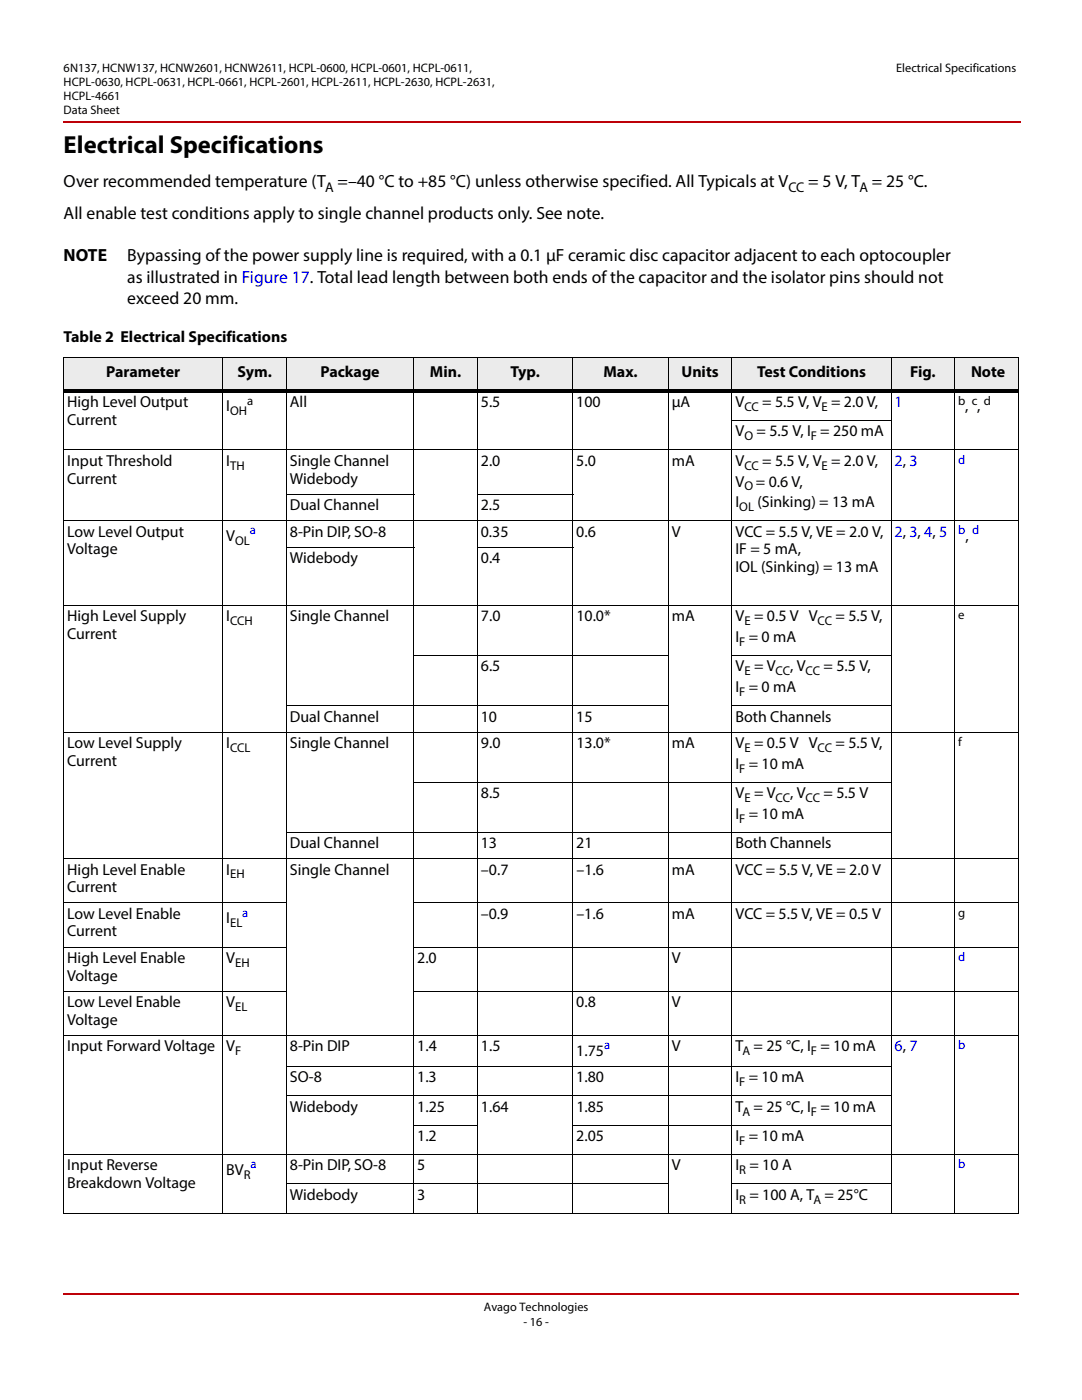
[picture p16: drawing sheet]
<svg xmlns="http://www.w3.org/2000/svg" width="216mm" height="279mm" viewBox="0 0 216 279" stroke-linecap="round" stroke-linejoin="round" font-family="sans-serif">
<defs><g id="words">
<text font-size="4.9" x="12.7" y="30.5">Electrical Specifications</text>
<g font-size="3.5">
<text x="12.7" y="37.4">Over recommended temperature (T =–40 °C to +85 °C) unless otherwise specified. All Typicals at V</text>
<text x="161.3" y="37.4">= 5 V, T = 25 °C.</text>
<text x="12.7" y="43.7">All enable test conditions apply to single channel products only. See note.</text>
<text x="12.7" y="52.2">NOTE</text>
<text x="25.4" y="52.2">Bypassing of the power supply line is required, with a 0.1 μF ceramic disc capacitor adjacent to each optocoupler</text>
<text x="25.4" y="56.4">as illustrated in Figure 17. Total lead length between both ends of the capacitor and the isolator pins should not</text>
<text x="25.4" y="60.6">exceed 20 mm.</text>
</g>
<g font-size="3.2">
<text x="12.7" y="68.2">Table 2 Electrical Specifications</text>
<text x="21.2" y="75.2">Parameter</text>
<text x="47.4" y="75.2">Sym.</text>
<text x="63.9" y="75.2">Package</text>
<text x="85.8" y="75.2">Min.</text>
<text x="101.8" y="75.2">Typ.</text>
<text x="120.4" y="75.2">Max.</text>
<text x="136" y="75.2">Units</text>
<text x="151.1" y="75.2">Test Conditions</text>
<text x="181.6" y="75.2">Fig.</text>
<text x="193.8" y="75.2">Note</text>
<text x="13.4" y="81.2">High Level Output</text>
<text x="45.1" y="82.1">I</text>
<text x="57.8" y="81.2">All</text>
<text x="95.9" y="81.2">5.5</text>
<text x="115" y="81.2">100</text>
<text x="134" y="81.2">μA</text>
<text x="146.7" y="81.2">V</text>
<text x="152.1" y="81.2">= 5.5 V, V = 2.0 V,</text>
<text x="192.6" y="82.1">, ,</text>
<text x="13.4" y="84.8">Current</text>
<text x="146.7" y="87.1">V</text>
<text x="151" y="87.1">= 5.5 V, I = 250 mA</text>
<text x="13.4" y="93">Input Threshold</text>
<text x="45.1" y="93">I</text>
<text x="57.8" y="93">Single Channel</text>
<text x="95.9" y="93">2.0</text>
<text x="115" y="93">5.0</text>
<text x="134" y="93">mA</text>
<text x="146.7" y="93">V</text>
<text x="152.1" y="93">= 5.5 V, V = 2.0 V,</text>
<text x="13.4" y="96.5">Current</text>
<text x="57.8" y="96.5">Widebody</text>
<text x="57.8" y="101.8">Dual Channel</text>
<text x="95.9" y="101.8">2.5</text>
<text x="146.7" y="97.1">V</text>
<text x="146.7" y="101.2">I</text>
<text x="150.8" y="97.1">= 0.6 V,</text>
<text x="151.1" y="101.2">(Sinking) = 13 mA</text>
<text x="13.4" y="107.1">Low Level Output</text>
<text x="45.1" y="107.9">V</text>
<text x="57.8" y="107.1">8-Pin DIP, SO-8</text>
<text x="95.9" y="107.1">0.35</text>
<text x="115" y="107.1">0.6</text>
<text x="134.1" y="107.1">V</text>
<text x="146.8" y="107.1">VCC = 5.5 V, VE = 2.0 V,</text>
<text x="192.7" y="107.9">,</text>
<text x="13.4" y="110.6">Voltage</text>
<text x="57.8" y="112.4">Widebody</text>
<text x="96" y="112.4">0.4</text>
<text x="146.7" y="110.6">IF = 5 mA,</text>
<text x="146.7" y="114.1">IOL (Sinking) = 13 mA</text>
<text x="13.4" y="124">High Level Supply</text>
<text x="45.1" y="124">I</text>
<text x="57.8" y="124">Single Channel</text>
<text x="96" y="124">7.0</text>
<text x="115" y="124">10.0*</text>
<text x="134.1" y="124">mA</text>
<text x="146.8" y="124">V = 0.5 V V</text>
<text x="166.7" y="124">= 5.5 V,</text>
<text x="13.4" y="127.6">Current</text>
<text x="146.7" y="128.1">I = 0 mA</text>
<text x="95.9" y="134">6.5</text>
<text x="146.7" y="134">V = V</text>
<text x="157.7" y="134">, V</text>
<text x="164.3" y="134">= 5.5 V,</text>
<text x="57.8" y="144">Dual Channel</text>
<text x="95.9" y="144">10</text>
<text x="115" y="144">15</text>
<text x="146.7" y="144">Both Channels</text>
<text x="146.7" y="138.1">I = 0 mA</text>
<text x="13.4" y="149.3">Low Level Supply</text>
<text x="45.1" y="149.3">I</text>
<text x="57.8" y="149.3">Single Channel</text>
<text x="96" y="149.3">9.0</text>
<text x="115" y="149.3">13.0*</text>
<text x="134.1" y="149.3">mA</text>
<text x="146.8" y="149.3">V = 0.5 V V</text>
<text x="166.7" y="149.3">= 5.5 V,</text>
<text x="13.4" y="152.8">Current</text>
<text x="146.7" y="153.4">I = 10 mA</text>
<text x="95.9" y="159.3">8.5</text>
<text x="146.7" y="159.3">V = V</text>
<text x="157.7" y="159.3">, V</text>
<text x="164.3" y="159.3">= 5.5 V</text>
<text x="146.7" y="163.4">I = 10 mA</text>
<text x="57.8" y="169.2">Dual Channel</text>
<text x="95.9" y="169.2">13</text>
<text x="115" y="169.2">21</text>
<text x="146.7" y="169.2">Both Channels</text>
<text x="13.4" y="174.5">High Level Enable</text>
<text x="13.4" y="178.1">Current</text>
<text x="45.1" y="174.5">I</text>
<text x="57.8" y="174.5">Single Channel</text>
<text x="96" y="174.5">–0.7</text>
<text x="115" y="174.5">–1.6</text>
<text x="134.1" y="174.5">mA</text>
<text x="146.8" y="174.5">VCC = 5.5 V, VE = 2.0 V</text>
<text x="13.4" y="183.4">Low Level Enable</text>
<text x="45.1" y="184.2">I</text>
<text x="95.9" y="183.4">–0.9</text>
<text x="115" y="183.4">–1.6</text>
<text x="134.1" y="183.4">mA</text>
<text x="146.8" y="183.4">VCC = 5.5 V, VE = 0.5 V</text>
<text x="13.4" y="186.9">Current</text>
<text x="13.4" y="192.2">High Level Enable</text>
<text x="13.4" y="195.7">Voltage</text>
<text x="45.1" y="192.2">V</text>
<text x="83.2" y="192.2">2.0</text>
<text x="134" y="192.2">V</text>
<text x="13.4" y="201">Low Level Enable</text>
<text x="45.1" y="201">V</text>
<text x="115" y="201">0.8</text>
<text x="134" y="201">V</text>
<text x="13.4" y="204.5">Voltage</text>
<text x="13.4" y="209.8">Input Forward Voltage V</text>
<text x="57.8" y="209.8">8-Pin DIP</text>
<text x="83.2" y="209.8">1.4</text>
<text x="96" y="209.8">1.5</text>
<text x="134" y="209.8">V</text>
<text x="146.7" y="209.8">T = 25 °C, I = 10 mA</text>
<text x="57.8" y="216">SO-8</text>
<text x="83.2" y="216">1.3</text>
<text x="115" y="210.7">1.75</text>
<text x="115" y="216">1.80</text>
<text x="146.7" y="216">I = 10 mA</text>
<text x="57.8" y="221.8">Widebody</text>
<text x="83.3" y="221.8">1.25</text>
<text x="96" y="221.8">1.64</text>
<text x="115" y="221.8">1.85</text>
<text x="146.7" y="221.8">T = 25 °C, I = 10 mA</text>
<text x="83.2" y="227.7">1.2</text>
<text x="115" y="227.7">2.05</text>
<text x="146.7" y="227.7">I = 10 mA</text>
<text x="13.4" y="233.6">Input Reverse</text>
<text x="57.8" y="233.6">8-Pin DIP, SO-8</text>
<text x="83.3" y="233.6">5</text>
<text x="134.1" y="233.6">V</text>
<text x="146.8" y="233.6">I = 10 A</text>
<text x="13.4" y="237.1">Breakdown Voltage</text>
<text x="45.1" y="234.4">BV</text>
<text x="57.8" y="239.5">Widebody</text>
<text x="83.2" y="239.5">3</text>
<text x="146.7" y="239.5">I = 100 A, T = 25°C</text>
</g>
<g font-size="3.2" fill="#00f">
<text x="178.5" y="81.2">1</text>
<text x="178.5" y="93">2, 3</text>
<text x="178.5" y="107.1">2, 3, 4, 5</text>
<text x="178.5" y="209.8">6, 7</text>
</g>
<g font-size="2.8">
<text x="64.9" y="38.2">A</text>
<text x="157.3" y="38.2">CC</text>
<text x="171.5" y="38.2">A</text>
</g>
<g font-size="2.5">
<text x="12.7" y="14.4">6N137, HCNW137, HCNW2601, HCNW2611, HCPL-0600, HCPL-0601, HCPL-0611,</text>
<text x="12.7" y="17.2">HCPL-0630, HCPL-0631, HCPL-0661, HCPL-2601, HCPL-2611, HCPL-2630, HCPL-2631,</text>
<text x="178.8" y="14.4">Electrical Specifications</text>
<text x="12.7" y="20">HCPL-4661</text>
<text x="12.7" y="22.8">Data Sheet</text>
<text x="45.9" y="82.9">OH</text>
<text x="49.3" y="80.8">a</text>
<text x="148.5" y="82">CC</text>
<text x="163.9" y="82">E</text>
<text x="191.2" y="80.8">b c d</text>
<text x="148.5" y="87.9">O</text>
<text x="161.8" y="87.9">F</text>
<text x="45.9" y="93.8">TH</text>
<text x="148.5" y="93.8">CC</text>
<text x="163.9" y="93.8">E</text>
<text x="147.5" y="102">OL</text>
<text x="148.5" y="97.9">O</text>
<text x="46.9" y="108.7">OL</text>
<text x="45.9" y="124.8">CCH</text>
<text x="148.5" y="124.8">E</text>
<text x="163.2" y="124.8">CC</text>
<text x="191.2" y="123.6">e</text>
<text x="147.5" y="128.9">F</text>
<text x="148.5" y="134.8">E</text>
<text x="154.8" y="134.8">CC</text>
<text x="160.8" y="134.8">CC</text>
<text x="147.5" y="138.9">F</text>
<text x="191.2" y="148.9">f</text>
<text x="45.9" y="150.1">CCL</text>
<text x="147.5" y="154.2">F</text>
<text x="148.5" y="150.1">E</text>
<text x="163.2" y="150.1">CC</text>
<text x="148.5" y="160.1">E</text>
<text x="154.8" y="160.1">CC</text>
<text x="160.8" y="160.1">CC</text>
<text x="147.5" y="164.2">F</text>
<text x="45.9" y="175.3">EH</text>
<text x="45.9" y="185">EL</text>
<text x="191.2" y="182.9">g</text>
<text x="46.9" y="193">EH</text>
<text x="46.9" y="201.8">EL</text>
<text x="46.9" y="210.6">F</text>
<text x="148.1" y="210.6">A</text>
<text x="161.8" y="210.6">F</text>
<text x="147.5" y="216.7">F</text>
<text x="148.1" y="222.6">A</text>
<text x="161.8" y="222.6">F</text>
<text x="147.5" y="228.5">F</text>
<text x="48.7" y="235.2">R</text>
<text x="147.5" y="234.4">R</text>
<text x="147.5" y="240.2">R</text>
<text x="162.3" y="240.2">A</text>
<text x="96.5" y="261.7">Avago Technologies</text>
<text x="104.4" y="264.5">- 16 -</text>
</g>
<g font-size="2.5" fill="#00f">
<text x="191.2" y="92.5">d</text>
<text x="49.9" y="106.7">a</text>
<text x="191.2" y="106.7">b d</text>
<text x="48.3" y="182.9">a</text>
<text x="191.2" y="191.7">d</text>
<text x="120.5" y="209.4">a</text>
<text x="191.2" y="209.4">b</text>
<text x="50" y="233.2">a</text>
<text x="191.2" y="233.2">b</text>
</g>
</g></defs>
<path d="M12.5 24.2h.2v.3h-.2z" fill="#bd0008"/>
<path d="M12.7 24.4h191.1" fill="none" stroke="#bd0008" stroke-width=".36"/>
<path d="M12.5 258.1h.2v.3h-.2z" fill="#bd0008"/>
<path d="M12.7 258.2h190.7" fill="none" stroke="#bd0008" stroke-width=".36"/>
<g fill="#ebebeb">
<path d="M12.7 71.4h31.7v6.6h-31.7z"/>
<path d="M44.4 71.4h12.7v6.6h-12.7z"/>
<path d="M57.1 71.4h25.4v6.6h-25.4z"/>
<path d="M82.5 71.4h12.7v6.6h-12.7z"/>
<path d="M95.2 71.4h19.1v6.6h-19.1z"/>
<path d="M114.3 71.4h19v6.6h-19z"/>
<path d="M133.3 71.4h12.7v6.6h-12.7z"/>
<path d="M146 71.4h31.8v6.6h-31.8z"/>
<path d="M177.8 71.4h12.7v6.6h-12.7z"/>
<path d="M190.5 71.4h12.7v6.6h-12.7z"/>
</g>
<g fill="none" stroke="#000" stroke-width=".2">
<path d="M12.6 71.4h190.7M12.7 71.4v170.7M44.5 71.3v170.9M57.1 71.3v170.9M82.5 71.3v170.9M95.2 71.3v170.9M114.3 71.3v170.9M133.4 71.3v170.9M146.1 71.3v170.9M177.8 71.3v170.9M190.5 71.3v170.9M203.2 71.4v170.7"/>
<path d="M12.6 89.8h190.7M57.1 98.6h25.5M95.2 98.6h19.2M146 83.9h31.9M12.6 103.9h190.7M57.1 109.2h25.5M95.2 109.2h19.2M12.6 120.8h190.7M82.5 130.8h50.9M146 130.8h31.9M12.6 146.1h190.7M57.1 140.8h76.3"/>
<path d="M82.5 156.1h95.4M146 140.8h31.9M12.6 171.4h190.7M57.1 166.1h120.8M12.6 180.2h44.6M12.6 189h44.6M12.6 197.8h44.6M82.5 180.2h120.8M82.5 189h120.8M82.5 197.8h120.8M12.6 206.7h190.7M57.1 212.8h120.8"/>
<path d="M57.1 218.7h120.8M12.6 230.4h190.7M57.1 236.3h76.3M82.5 224.5h12.8M114.2 224.5h63.7M146 236.3h31.9M12.6 242.1h190.7"/>
</g>
<path d="M12.6 77.7h190.7v.7h-190.7z" fill="#000"/>
<use href="#words"/>
</svg>
